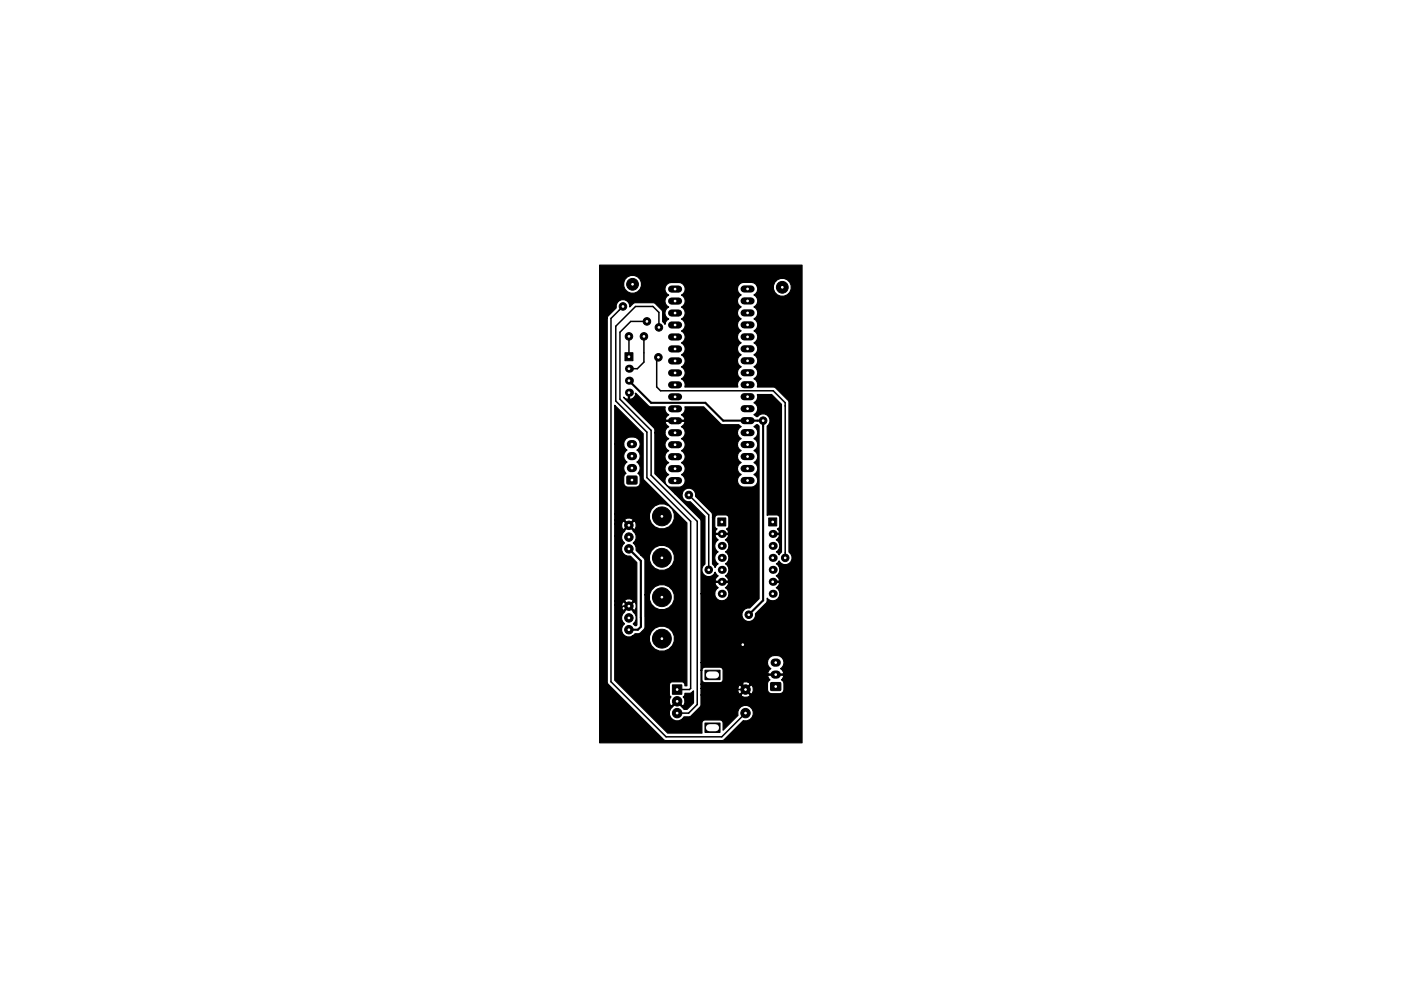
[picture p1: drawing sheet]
<svg xmlns="http://www.w3.org/2000/svg" width="297mm" height="210mm" viewBox="0 0 297 210" stroke-linecap="round" stroke-linejoin="round" font-family="sans-serif">
<g fill="#000" stroke="#000" stroke-width=".21">
<path d="M132.5 74.8h1.7v1.7h-1.7zM133 101.1l2-.1v1.6l-2 .1zM152.2 109.9h1.7v1.7h-1.7zM163 109.9h1.7v1.7h-1.7zM142.6 145.3h2v2h-2zM149.5 153.4h3.2v2h-3.2zM149.5 142.2h3.2v2h-3.2zM163.4 144.9h2.1v1.5l-2 .1z"/>
<circle cx="132.1" cy="65" r=".8"/>
<circle cx="133.3" cy="71.4" r=".8"/>
<circle cx="134.1" cy="60.3" r="1.25"/>
<circle cx="136.5" cy="71.4" r=".8"/>
<circle cx="137.2" cy="68.2" r=".8"/>
<circle cx="139.6" cy="75.8" r=".8"/>
<circle cx="139.7" cy="69.5" r=".8"/>
<circle cx="165.9" cy="61" r="1.25"/>
<circle cx="161.8" cy="89.2" r=".8"/>
<circle cx="133.3" cy="111.5" r=".9"/>
<circle cx="133.3" cy="116.5" r=".9"/>
<circle cx="133.3" cy="114" r=".9"/>
<circle cx="140.3" cy="118.4" r="2"/>
<circle cx="140.3" cy="109.6" r="2"/>
<circle cx="146" cy="105" r=".8"/>
<circle cx="166.5" cy="118.4" r=".8"/>
<circle cx="133.3" cy="131.1" r=".9"/>
<circle cx="133.3" cy="133.6" r=".9"/>
<circle cx="133.3" cy="128.6" r=".9"/>
<circle cx="140.3" cy="126.7" r="2"/>
<circle cx="140.3" cy="135.5" r="2"/>
<circle cx="150.3" cy="120.9" r=".8"/>
<circle cx="157.5" cy="136.8" r=".8"/>
<circle cx="158.7" cy="130.4" r=".8"/>
<circle cx="143.6" cy="151.3" r="1"/>
<circle cx="143.6" cy="148.8" r="1"/>
<circle cx="158.1" cy="151.3" r="1"/>
<circle cx="158.1" cy="146.3" r="1"/>
</g>
<g fill="#000">
<circle cx="133.3" cy="78.2" r=".85"/>
<circle cx="133.3" cy="80.8" r=".85"/>
<circle cx="133.3" cy="83.3" r=".85"/>
<circle cx="153" cy="115.8" r=".85"/>
<circle cx="153" cy="113.3" r=".85"/>
<circle cx="153" cy="118.4" r=".85"/>
<circle cx="163.8" cy="115.8" r=".85"/>
<circle cx="163.8" cy="118.4" r=".85"/>
<circle cx="163.8" cy="113.3" r=".85"/>
<circle cx="153" cy="126" r=".85"/>
<circle cx="153" cy="120.9" r=".85"/>
<circle cx="153" cy="123.4" r=".85"/>
<circle cx="163.8" cy="120.9" r=".85"/>
<circle cx="163.8" cy="126" r=".85"/>
<circle cx="163.8" cy="123.4" r=".85"/>
</g>
<path d="M133.8 99.3h.4M133.8 96.8h.4M133.8 94.2h.4M164.2 143.1h.5M164.2 140.6h.5" fill="none" stroke="#000" stroke-width="1.7"/>
<g fill="none" stroke="#000" stroke-width="1.5">
<path d="M142.4 61.3h1.5M142.4 63.9h1.5M142.4 79.1h1.5M142.4 76.6h1.5M142.4 74h1.5M142.4 71.5h1.5M142.4 69h1.5M142.4 66.4h1.5M157.8 61.3h1.4M157.8 63.8h1.4M157.8 66.4h1.4M157.8 68.9h1.4"/>
<path d="M157.8 71.5h1.4M157.8 74h1.4M157.8 76.5h1.4M157.8 79.1h1.4M142.4 84.2h1.5M142.4 86.7h1.5M142.4 89.3h1.5M142.4 91.8h1.5M142.4 94.4h1.5M142.4 96.9h1.5M142.4 99.4h1.5M142.4 81.7h1.5"/>
<path d="M157.8 81.6h1.4M157.8 84.2h1.4M157.8 86.7h1.4M157.8 89.2h1.4M157.8 91.8h1.4M157.8 94.3h1.4M157.8 96.9h1.4M157.8 99.4h1.4M142.4 102h1.5M157.8 101.9h1.4"/>
</g>
<path d="M133.3 80.8l4.7 4.7h11.5l3.8 3.7h8.5v38.2l-3.1 3M133.3 116.5l2.6 2.5v12.1v1.9l-.7 .6h-1.9" fill="none" stroke="#000" stroke-width=".45"/>
<path d="M132.1 65l-2.6 2.6v77l11.7 11.7h11.8l5.1-5M133.3 71.4v4.3M136.5 71.4v5.4l-1.4 1.4h-1.8M137.2 68.2h-3.5l-2.3 2.3v14.2l6.6 6.6v9.5l9.8 9.8v38.9l-1.8 1.8h-2.4M139.6 75.8l-.4 .5v5.8l.8 .8h23.9l2.6 2.5v33M139.7 69.5v-3.2l-1.3-1.3h-3.7l-4.1 4.2v15.9l6.6 6.6v9.6l9.2 9.3v35.4l-.2 .3h-2.6M166.5 86.1h.1M146 105l4.3 4.2v11.7M133.3 128.6h-1.2l-1.3 1.3v13.6l10.2 10.2h5.9l7.4-7.4h3.8l-.6-.6v-8.9" fill="none" stroke="#000" stroke-width=".32"/>
<path d="M160.6 83.7h3l2.1 2.1v31.3l-.5 .6-.6-.6a1.46 1.46 0 0 0 0-2.6l.5-.5 .2-.4-.1-.2h-1.5v-.2h1.5l.1-.3-.5-.7 .5-.4v-1.9a.65 .65 0 0 0-.6-.7l-2 .1v-18.9a1.45 1.45 0 0 0 .1-2.2 1.45 1.45 0 0 0-2.2 .2h-.3l-.4-.4a1.4 1.4 0 0 0 .8-1.3 1.4 1.4 0 0 0-.8-1.3 1.37 1.37 0 0 0 .7-1.7zM127.1 56.3h43v101.3h-43v-90h1.6l.1 77.4 12.1 12.1h12.4l4.3-4.2h.1a1.66 1.66 0 0 0 2-1.5 1.66 1.66 0 0 0-1.8-1.7 1.66 1.66 0 0 0-1.4 2.1l-3.2 3.1v-1.5a.65 .65 0 0 0-.6-.6h-3.2l-.5 .1-.2 .5v2.1h-7.2l-11.3-11.2v-15.9h1.5v.6l.2 .4 .3 .1 .9-.9h.3l.9 .9 .3-.1a1.16 1.16 0 0 0-.3-1.7l-.9 .9h-.3l-.9-.9-.3 .1-.2 .6h-1.5v-.9h2.1l.9 .9 .9-.9a1.07 1.07 0 0 0-1.8 0h-2.1v-13.9h1.5v.7l.2 .5 .4 .4a1.56 1.56 0 0 0-.5 1.9 1.56 1.56 0 0 0 1.7 .9l1.4 1.3v13.3l-.1 .1h-.3l-.3-.3 .3-.4a1.56 1.56 0 0 0-.4-2.2l-.9-1-.8 1a1.55 1.55 0 0 0-.1 2.6 1.54 1.54 0 0 0-.4 2 1.54 1.54 0 0 0 2 .6h3.7v1a2.69 2.69 0 0 0 4.1 1.7 2.69 2.69 0 0 0 0-4.4 2.69 2.69 0 0 0-4.1 1.7h-3.7l.6-.5 1-.1 1.1-1.1v-7.1h1a2.69 2.69 0 0 0 3.2 3.1 2.69 2.69 0 0 0 1.7-4.1 2.69 2.69 0 0 0-4.5 0l-.4 1h-1l.1-7.2-.3-.6-.6-.6h1.8a2.69 2.69 0 0 0 3.2 3.2 2.69 2.69 0 0 0 1.7-4.1 2.69 2.69 0 0 0-4.5 0l-.4 .9h-1.8l-1-1v-.7l-.3-.5-.3-.4 .3-.4a1.56 1.56 0 0 0-.4-2.2l-.9-1-.9 .9-.6 1.1h-1.5v-2.4h1.5v.6l.2 .5 .3 .1 .9-.9h.3l.9 .9a1.07 1.07 0 0 0 0-1.8l-.9 .9h-.3l-.9-.9h-.3l-.2 .6h-1.5v-.8h2.1l.9 .9 .9-.9a1.07 1.07 0 0 0-1.8 0h-2.1v-1.4h7.4v1.1a2.69 2.69 0 0 0 4.1 1.7 2.69 2.69 0 0 0 0-4.5 2.69 2.69 0 0 0-4.1 1.7h-7.4v-14.8h1.9l.1 .6 .6 .7a1.47 1.47 0 0 0 0 2.5 1.48 1.48 0 0 0-.2 2.4l-.4 .5a2.64 2.64 0 0 0 .2 2.2 3.2 3.2 0 0 0 2.7 .2l.5-.5a2.12 2.12 0 0 0-.5-2.4 1.48 1.48 0 0 0-.2-2.4 1.47 1.47 0 0 0 0-2.5 1.57 1.57 0 0 0 .6-2 1.57 1.57 0 0 0-2-.8 1.49 1.49 0 0 0-1.4 1.5h-1.9v-8.2l6.1 6v9.7l9.2 9.2v34.6h-.4v-.4l-.4-.4h-2.2a.65 .65 0 0 0-.7 .6v2l.4 .6a1.23 1.23 0 0 0 .1 1.9l1.2-1.2 1.1 1.2a1.21 1.21 0 0 0 .1-1.9l.4-.4v-.4l1.3-.1 .5-.4v2.5l-1.3 1.4h-.7l-1.4-1.5-1 1a1.65 1.65 0 0 0-.1 2.5 1.65 1.65 0 0 0 2.5-.4l1.3-.1 2.1-2 .2-.5v-2h8.5l.1 .2a1.26 1.26 0 0 0 1.8-.2l-.9-1-1 1h-8.5v-1.5h7.8l.2 1.2 .3 .1 1-1h.3l1 1 .3-.1a1.26 1.26 0 0 0-.3-1.9l-1 1h-.3l-1-1-.3 .1-.2 .6h-7.8v-.9h8.5l1 1 .9-1.1h3.7l.1 1.6 .5 .5a3.2 3.2 0 0 0 2.6-.2 2.47 2.47 0 0 0 0-2.5l-.2-.2 .4-.6-.1-.3h-3.1l-.1 .3 .4 .6-.4 .5-.1 .3h-3.7a1.21 1.21 0 0 0-1.9 .1h-8.5v-2.9h.2v2a.65 .65 0 0 0 .7 .6h3.2l.4-.1 .2-.5v-2a.65 .65 0 0 0-.6-.6h-3.2l-.5 .1-.2 .5h-.2v-1.6h14.1l.1 .6 .6 .7-.6 .8 .1 .3h3.1l.1-.3-.6-.8a1.57 1.57 0 0 0 .5-2.1 1.57 1.57 0 0 0-1.9-.7 1.49 1.49 0 0 0-1.4 1.5h-14.1v-14.6h2.9l.1 .6a1.5 1.5 0 0 0 2.4 .5 1.5 1.5 0 0 0-.2-2.4l.5-.5 .2-.4-.1-.2h-2.7l-.1 .2 .2 .4 .5 .5-.7 .7-.1 .6h-2.9v-15.4l-.2-.6-5.3-5.3h1.5v.6a1.46 1.46 0 0 0 1.8 1.2l3.1 3.1v10.1a1.45 1.45 0 0 0-.2 2.3 1.45 1.45 0 0 0 2.3-.6l.4 .6 .3 .2-.5 .5-.2 .4 .1 .2h2.7l.1-.2-.2-.4-.5-.5a1.46 1.46 0 0 0 0-2.6 1.46 1.46 0 0 0 0-2.5 1.46 1.46 0 0 0 0-2.6l.5-.5 .2-.4-.1-.2h-2.7l-.1 .2 .2 .4 .5 .5-.3 .2a1.48 1.48 0 0 0 .3 2.4 1.46 1.46 0 0 0 0 2.5l-.7 .8-.5-.7v-9.8h.4l.1 1.9 .4 .4-.4 .7 .1 .3h2.7l.1-.3-.5-.7 .5-.4v-1.9l-.4-.6-1.9-.1a.65 .65 0 0 0-.7 .7h-.4v-.7l-.3-.5-3.3-3.4a1.46 1.46 0 0 0-1.2-1.7 1.46 1.46 0 0 0-1.7 1.1h-1.5l-4.3-4.2v-8.7h2.2l.1 .6 .7 .7-.4 .2a1.41 1.41 0 0 0 .4 2.3 1.4 1.4 0 0 0-.8 1.3 1.4 1.4 0 0 0 .8 1.3 1.4 1.4 0 0 0-.8 1.2 1.4 1.4 0 0 0 .8 1.3 1.4 1.4 0 0 0-.8 1.5 1.4 1.4 0 0 0 1.3 1.2l2.1-.1a1.41 1.41 0 0 0 .9-1.3 1.41 1.41 0 0 0-.8-1.3 1.4 1.4 0 0 0 .8-1.3 1.4 1.4 0 0 0-.8-1.2 1.4 1.4 0 0 0 .8-1.3 1.4 1.4 0 0 0-.8-1.3 1.4 1.4 0 0 0 .8-1.2 1.4 1.4 0 0 0-.8-1.3 1.4 1.4 0 0 0 .8-1.3 1.4 1.4 0 0 0-.8-1.3l.4-.3 .3-.6-.1-.2h-3.9l-.2 .2 .3 .6 .5 .3-.7 .8-.1 .5h-2.2v-.8l-.2-.3-6.4-6.3v-.1l.8 .4 .2-.1v-1.4h.3v1.4l.2 .1a1.08 1.08 0 0 0 1-1.3l3 2.9h3.3a1.36 1.36 0 0 0 .8 1.7l-.5 .4-.3 .5 .2 .2h3.9l.1-.2-.3-.5-.4-.4 .7-.7v-1h4l3.8 3.8h3.7l.4 .4-.3 .3a1.41 1.41 0 0 0 .3 2.3 1.4 1.4 0 0 0-.8 1.2 1.4 1.4 0 0 0 .8 1.3 1.4 1.4 0 0 0-.8 1.3 1.4 1.4 0 0 0 .8 1.2 1.4 1.4 0 0 0-.8 1.3 1.4 1.4 0 0 0 .8 1.3 1.4 1.4 0 0 0-.7 1.5 1.4 1.4 0 0 0 1.2 1.1h2.2a1.41 1.41 0 0 0 .9-1.3 1.41 1.41 0 0 0-.8-1.3 1.4 1.4 0 0 0 .8-1.3 1.4 1.4 0 0 0-.8-1.3 1.4 1.4 0 0 0 .8-1.2 1.4 1.4 0 0 0-.8-1.3 1.4 1.4 0 0 0 .8-1.3 1.4 1.4 0 0 0-.8-1.2 1.4 1.4 0 0 0 .8-1.3 1.4 1.4 0 0 0-.8-1.3l.4-.4h.3l.3 .3v36.6l-1.9 2h-.5a1.46 1.46 0 0 0-1.2 1.7 1.46 1.46 0 0 0 1.7 1.2 1.46 1.46 0 0 0 1.2-1.7l2.2-2.2 .2-.3 .1-.8 .1 .1a1.5 1.5 0 0 0 2.2-.1 1.5 1.5 0 0 0-.4-2.2l.5-.5 .2-.4-.1-.2h-1.5v-.3h1.5l.1-.2-.2-.4-.5-.5 .3-.2a1.48 1.48 0 0 0-.3-2.4l.6-.6a1.45 1.45 0 0 0 2.3 .4 1.45 1.45 0 0 0-.2-2.3v-31.7l-.3-.5-2.8-2.7-3.6-.1a1.38 1.38 0 0 0-.7-1.7 1.4 1.4 0 0 0 .8-1.3 1.4 1.4 0 0 0-.8-1.3 1.4 1.4 0 0 0 .8-1.3 1.4 1.4 0 0 0-.8-1.2 1.4 1.4 0 0 0 .8-1.3 1.4 1.4 0 0 0-.8-1.3 1.4 1.4 0 0 0 .8-1.2 1.4 1.4 0 0 0-.8-1.3 1.4 1.4 0 0 0 .8-1.3 1.4 1.4 0 0 0-.8-1.2 1.4 1.4 0 0 0 .8-1.3 1.4 1.4 0 0 0-.8-1.3 1.4 1.4 0 0 0 .8-1.3 1.4 1.4 0 0 0-.8-1.2 1.37 1.37 0 0 0 .5-2h3.6v.7a1.92 1.92 0 0 0 2.9 1.3 1.92 1.92 0 0 0 0-3.2 1.92 1.92 0 0 0-2.9 1.2h-3.6l-.2-.3a3.2 3.2 0 0 0-3.4 0 1.41 1.41 0 0 0 .3 2.3 1.4 1.4 0 0 0-.8 1.2 1.4 1.4 0 0 0 .8 1.3 1.4 1.4 0 0 0-.8 1.3 1.4 1.4 0 0 0 .8 1.3 1.4 1.4 0 0 0-.8 1.2 1.4 1.4 0 0 0 .8 1.3 1.4 1.4 0 0 0-.8 1.3 1.4 1.4 0 0 0 .8 1.2 1.4 1.4 0 0 0-.8 1.3 1.4 1.4 0 0 0 .8 1.3 1.4 1.4 0 0 0-.8 1.2 1.4 1.4 0 0 0 .8 1.3 1.4 1.4 0 0 0-.8 1.3 1.4 1.4 0 0 0 .8 1.3 1.38 1.38 0 0 0-.7 1.7h-11.2v-1l-.7-.7 .4-.3a1.41 1.41 0 0 0-.4-2.3 1.4 1.4 0 0 0 .8-1.2 1.4 1.4 0 0 0-.8-1.3 1.4 1.4 0 0 0 .8-1.3 1.4 1.4 0 0 0-.8-1.2 1.4 1.4 0 0 0 .8-1.3 1.4 1.4 0 0 0-.8-1.3 1.4 1.4 0 0 0 .8-1.2 1.4 1.4 0 0 0-.8-1.3 1.4 1.4 0 0 0 .8-1.3 1.4 1.4 0 0 0-.8-1.3 1.4 1.4 0 0 0 .8-1.2 1.4 1.4 0 0 0-.8-1.3 1.4 1.4 0 0 0 .8-1.5 1.4 1.4 0 0 0-1.3-1.2l-2.2 .1a1.41 1.41 0 0 0-.8 1.3 1.41 1.41 0 0 0 .8 1.3 1.4 1.4 0 0 0-.8 1.3 1.4 1.4 0 0 0 .8 1.2 1.4 1.4 0 0 0-.8 1.3 1.4 1.4 0 0 0 .8 1.3l-.4 .2-.4 .9-.5-.6-.1-2.2-1.7-1.7-4-.1-.5 .2-.7 .7a1.45 1.45 0 0 0-1.5-1.5 1.45 1.45 0 0 0-1.3 1.7l-1.7 1.7-.3 .6h-1.6v-7.7h5.1a1.92 1.92 0 0 0 2.3 2.3 1.92 1.92 0 0 0 1.2-2.9 1.92 1.92 0 0 0-3.2 0l-.3 .6h-5.1z" fill="#000" stroke="#000" stroke-width=".25"/>
<g fill="#fff" stroke="#fff" stroke-width=".21">
<circle cx="158.7" cy="130.4" r=".17"/>
<circle cx="161.8" cy="89.2" r=".17"/>
<circle cx="157.5" cy="136.8" r=".17"/>
<circle cx="139.6" cy="75.8" r=".17"/>
<circle cx="166.5" cy="118.4" r=".17"/>
<circle cx="150.3" cy="120.9" r=".17"/>
<circle cx="146" cy="105" r=".17"/>
<circle cx="133.3" cy="71.4" r=".17"/>
<circle cx="136.5" cy="71.4" r=".17"/>
<circle cx="132.1" cy="65" r=".17"/>
<circle cx="137.2" cy="68.2" r=".17"/>
<circle cx="139.7" cy="69.5" r=".17"/>
<circle cx="165.9" cy="61" r=".17"/>
<circle cx="134.1" cy="60.3" r=".17"/>
<circle cx="153" cy="126" r=".17"/>
<circle cx="153" cy="123.4" r=".17"/>
<circle cx="153" cy="120.9" r=".17"/>
<circle cx="153" cy="118.4" r=".17"/>
<circle cx="153" cy="115.8" r=".17"/>
<circle cx="153" cy="113.3" r=".17"/>
<circle cx="153" cy="110.7" r=".17"/>
<circle cx="163.8" cy="126" r=".17"/>
<circle cx="163.8" cy="123.4" r=".17"/>
<circle cx="163.8" cy="120.9" r=".17"/>
<circle cx="163.8" cy="118.4" r=".17"/>
<circle cx="163.8" cy="115.8" r=".17"/>
<circle cx="163.8" cy="113.3" r=".17"/>
<circle cx="163.8" cy="110.7" r=".17"/>
<circle cx="133.3" cy="83.3" r=".17"/>
<circle cx="133.3" cy="80.8" r=".17"/>
<circle cx="133.3" cy="78.2" r=".17"/>
<circle cx="133.3" cy="75.7" r=".17"/>
<circle cx="164.5" cy="145.7" r=".17"/>
<circle cx="164.5" cy="143.1" r=".17"/>
<circle cx="164.5" cy="140.6" r=".17"/>
<circle cx="134" cy="101.8" r=".17"/>
<circle cx="134" cy="99.3" r=".17"/>
<circle cx="134" cy="96.8" r=".17"/>
<circle cx="134" cy="94.2" r=".17"/>
<circle cx="133.3" cy="128.6" r=".17"/>
<circle cx="133.3" cy="131.1" r=".17"/>
<circle cx="133.3" cy="133.6" r=".17"/>
<circle cx="140.3" cy="126.7" r=".17"/>
<circle cx="140.3" cy="135.5" r=".17"/>
<circle cx="140.3" cy="118.4" r=".17"/>
<circle cx="140.3" cy="109.6" r=".17"/>
<circle cx="133.3" cy="116.5" r=".17"/>
<circle cx="133.3" cy="114" r=".17"/>
<circle cx="133.3" cy="111.5" r=".17"/>
<circle cx="158.1" cy="151.3" r=".17"/>
<circle cx="158.1" cy="146.3" r=".17"/>
<circle cx="143.6" cy="151.3" r=".17"/>
<circle cx="143.6" cy="148.8" r=".17"/>
<circle cx="143.6" cy="146.3" r=".17"/>
<circle cx="158.5" cy="61.3" r=".17"/>
<circle cx="158.5" cy="63.8" r=".17"/>
<circle cx="158.5" cy="66.4" r=".17"/>
<circle cx="158.5" cy="68.9" r=".17"/>
<circle cx="158.5" cy="71.5" r=".17"/>
<circle cx="158.5" cy="74" r=".17"/>
<circle cx="158.5" cy="76.5" r=".17"/>
<circle cx="158.5" cy="79.1" r=".17"/>
<circle cx="158.5" cy="81.6" r=".17"/>
<circle cx="158.5" cy="84.2" r=".17"/>
<circle cx="158.5" cy="86.7" r=".17"/>
<circle cx="158.5" cy="89.2" r=".17"/>
<circle cx="158.5" cy="91.8" r=".17"/>
<circle cx="158.5" cy="94.3" r=".17"/>
<circle cx="158.5" cy="96.9" r=".17"/>
<circle cx="158.5" cy="99.4" r=".17"/>
<circle cx="158.5" cy="101.9" r=".17"/>
<circle cx="143.1" cy="102" r=".17"/>
<circle cx="143.1" cy="99.4" r=".17"/>
<circle cx="143.1" cy="96.9" r=".17"/>
<circle cx="143.1" cy="94.4" r=".17"/>
<circle cx="143.1" cy="91.8" r=".17"/>
<circle cx="143.1" cy="89.3" r=".17"/>
<circle cx="143.1" cy="86.7" r=".17"/>
<circle cx="143.1" cy="84.2" r=".17"/>
<circle cx="143.1" cy="81.7" r=".17"/>
<circle cx="143.1" cy="79.1" r=".17"/>
<circle cx="143.1" cy="76.6" r=".17"/>
<circle cx="143.1" cy="74" r=".17"/>
<circle cx="143.1" cy="71.5" r=".17"/>
<circle cx="143.1" cy="69" r=".17"/>
<circle cx="143.1" cy="66.4" r=".17"/>
<circle cx="143.1" cy="63.9" r=".17"/>
<circle cx="143.1" cy="61.3" r=".17"/>
</g>
<path d="M150.4 154.4h1.3M150.4 143.2h1.3" fill="none" stroke="#fff" stroke-width="1.5"/>
</svg>
